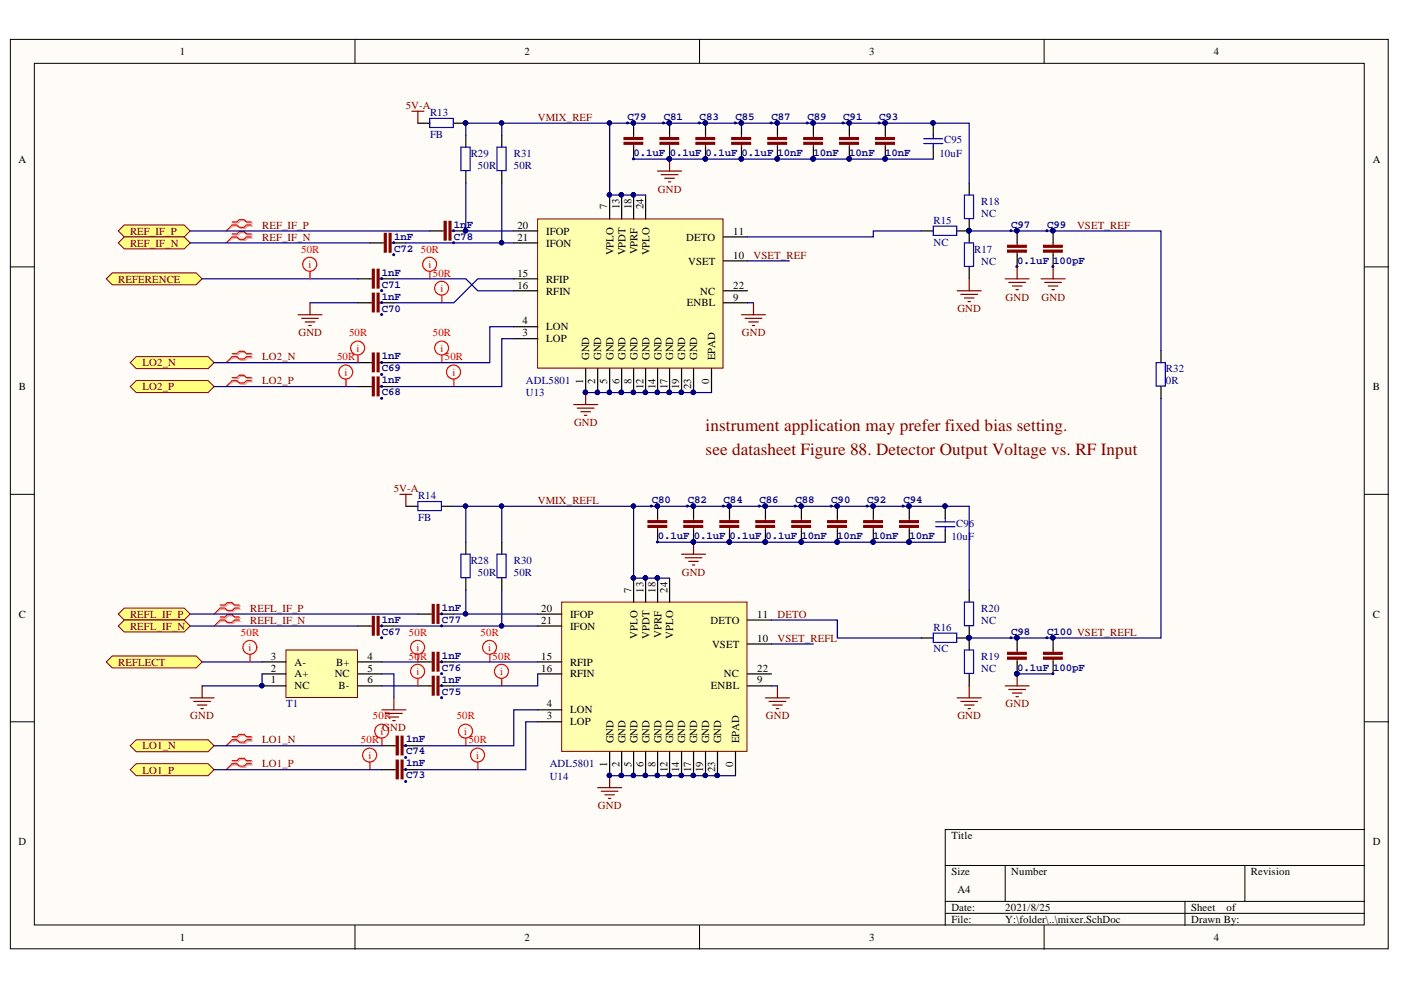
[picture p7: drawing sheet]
<svg xmlns="http://www.w3.org/2000/svg" width="297mm" height="210mm" viewBox="0 0 297 210" stroke-linecap="round" stroke-linejoin="round" font-family="sans-serif">
<defs><g id="words">
<g font-size="3.6" fill="#800000">
<text x="149.6" y="91.3">instrument application may prefer fixed bias setting.</text>
<text x="149.6" y="96.4">see datasheet Figure 88. Detector Output Voltage vs. RF Input</text>
</g>
<g font-size="2.3">
<text x="38.1" y="11.7">1</text>
<text x="111.2" y="11.7">2</text>
<text x="184.3" y="11.7">3</text>
<text x="257.4" y="11.7">4</text>
<text x="3.9" y="34.5">A</text>
<text x="291.1" y="34.5">A</text>
<text x="128.7" y="44.4" transform="rotate(-90 128.7 44.4)">7</text>
<text x="131.3" y="44.4" transform="rotate(-90 131.3 44.4)">13</text>
<text x="133.9" y="44.4" transform="rotate(-90 133.9 44.4)">18</text>
<text x="136.4" y="44.4" transform="rotate(-90 136.4 44.4)">24</text>
<text x="109.7" y="48.5">20</text>
<text x="109.7" y="51">21</text>
<text x="115.8" y="49.8">IFOP</text>
<text x="115.8" y="52.3">IFON</text>
<text x="135.1" y="53.9" transform="rotate(-90 135.1 53.9)">VPRF</text>
<text x="145.5" y="51">DETO</text>
<text x="155.4" y="49.8">11</text>
<text x="109.7" y="58.6">15</text>
<text x="115.8" y="59.9">RFIP</text>
<text x="130.1" y="54.2" transform="rotate(-90 130.1 54.2)">VPLO</text>
<text x="132.6" y="54.2" transform="rotate(-90 132.6 54.2)">VPDT</text>
<text x="137.7" y="54.2" transform="rotate(-90 137.7 54.2)">VPLO</text>
<text x="145.9" y="56.1">VSET</text>
<text x="155.4" y="54.8">10</text>
<text x="109.7" y="61.2">16</text>
<text x="115.8" y="62.4">RFIN</text>
<text x="145.6" y="65">ENBL</text>
<text x="148.4" y="62.4">NC</text>
<text x="155.4" y="63.7">9</text>
<text x="155.4" y="61.2">22</text>
<text x="110.8" y="71.3">3</text>
<text x="110.8" y="68.8">4</text>
<text x="115.8" y="70.1">LON</text>
<text x="115.8" y="72.6">LOP</text>
<text x="124.9" y="76.4" transform="rotate(-90 124.9 76.4)">GND</text>
<text x="127.5" y="76.4" transform="rotate(-90 127.5 76.4)">GND</text>
<text x="130.1" y="76.4" transform="rotate(-90 130.1 76.4)">GND</text>
<text x="132.6" y="76.4" transform="rotate(-90 132.6 76.4)">GND</text>
<text x="135.1" y="76.4" transform="rotate(-90 135.1 76.4)">GND</text>
<text x="137.7" y="76.4" transform="rotate(-90 137.7 76.4)">GND</text>
<text x="140.2" y="76.4" transform="rotate(-90 140.2 76.4)">GND</text>
<text x="142.8" y="76.4" transform="rotate(-90 142.8 76.4)">GND</text>
<text x="145.3" y="76.4" transform="rotate(-90 145.3 76.4)">GND</text>
<text x="147.8" y="76.4" transform="rotate(-90 147.8 76.4)">GND</text>
<text x="151.6" y="76.4" transform="rotate(-90 151.6 76.4)">EPAD</text>
<text x="4" y="82.7">B</text>
<text x="123.6" y="81.4" transform="rotate(-90 123.6 81.4)">1</text>
<text x="126.2" y="81.4" transform="rotate(-90 126.2 81.4)">2</text>
<text x="128.7" y="81.4" transform="rotate(-90 128.7 81.4)">5</text>
<text x="131.3" y="81.4" transform="rotate(-90 131.3 81.4)">6</text>
<text x="133.9" y="81.4" transform="rotate(-90 133.9 81.4)">8</text>
<text x="136.4" y="82.5" transform="rotate(-90 136.4 82.5)">12</text>
<text x="139" y="82.5" transform="rotate(-90 139 82.5)">14</text>
<text x="141.5" y="82.5" transform="rotate(-90 141.5 82.5)">17</text>
<text x="144" y="82.5" transform="rotate(-90 144 82.5)">19</text>
<text x="146.6" y="82.5" transform="rotate(-90 146.6 82.5)">23</text>
<text x="150.4" y="81.4" transform="rotate(-90 150.4 81.4)">0</text>
<text x="291.1" y="82.7">B</text>
<text x="133.9" y="125.6" transform="rotate(-90 133.9 125.6)">7</text>
<text x="136.4" y="125.6" transform="rotate(-90 136.4 125.6)">13</text>
<text x="139" y="125.6" transform="rotate(-90 139 125.6)">18</text>
<text x="141.5" y="125.6" transform="rotate(-90 141.5 125.6)">24</text>
<text x="4" y="131">C</text>
<text x="114.8" y="129.7">20</text>
<text x="120.9" y="131">IFOP</text>
<text x="160.5" y="131">11</text>
<text x="291.1" y="131">C</text>
<text x="114.8" y="132.2">21</text>
<text x="120.9" y="133.5">IFON</text>
<text x="135.1" y="135.4" transform="rotate(-90 135.1 135.4)">VPLO</text>
<text x="137.7" y="135.4" transform="rotate(-90 137.7 135.4)">VPDT</text>
<text x="140.2" y="135.2" transform="rotate(-90 140.2 135.2)">VPRF</text>
<text x="142.8" y="135.4" transform="rotate(-90 142.8 135.4)">VPLO</text>
<text x="150.6" y="132.2">DETO</text>
<text x="151" y="137.3">VSET</text>
<text x="160.5" y="136">10</text>
<text x="57.4" y="139.8">3</text>
<text x="57.4" y="142.4">2</text>
<text x="62.4" y="141.1">A-</text>
<text x="62.4" y="143.6">A+</text>
<text x="71" y="143.6">NC</text>
<text x="71.3" y="141.1">B+</text>
<text x="77.9" y="139.8">4</text>
<text x="77.9" y="142.4">5</text>
<text x="114.8" y="139.8">15</text>
<text x="114.8" y="142.4">16</text>
<text x="120.9" y="141.1">RFIP</text>
<text x="120.9" y="143.6">RFIN</text>
<text x="153.5" y="143.6">NC</text>
<text x="160.5" y="142.4">22</text>
<text x="57.4" y="144.9">1</text>
<text x="62.4" y="146.2">NC</text>
<text x="71.8" y="146.2">B-</text>
<text x="77.9" y="144.9">6</text>
<text x="115.9" y="150">4</text>
<text x="150.7" y="146.2">ENBL</text>
<text x="160.5" y="144.9">9</text>
<text x="115.9" y="152.5">3</text>
<text x="120.9" y="153.8">LOP</text>
<text x="120.9" y="151.2">LON</text>
<text x="130.1" y="157.6" transform="rotate(-90 130.1 157.6)">GND</text>
<text x="132.6" y="157.6" transform="rotate(-90 132.6 157.6)">GND</text>
<text x="135.1" y="157.6" transform="rotate(-90 135.1 157.6)">GND</text>
<text x="137.7" y="157.6" transform="rotate(-90 137.7 157.6)">GND</text>
<text x="140.2" y="157.6" transform="rotate(-90 140.2 157.6)">GND</text>
<text x="142.8" y="157.6" transform="rotate(-90 142.8 157.6)">GND</text>
<text x="145.3" y="157.6" transform="rotate(-90 145.3 157.6)">GND</text>
<text x="147.8" y="157.6" transform="rotate(-90 147.8 157.6)">GND</text>
<text x="150.4" y="157.6" transform="rotate(-90 150.4 157.6)">GND</text>
<text x="152.9" y="157.6" transform="rotate(-90 152.9 157.6)">GND</text>
<text x="156.7" y="157.6" transform="rotate(-90 156.7 157.6)">EPAD</text>
<text x="128.7" y="162.6" transform="rotate(-90 128.7 162.6)">1</text>
<text x="131.3" y="162.6" transform="rotate(-90 131.3 162.6)">2</text>
<text x="133.9" y="162.6" transform="rotate(-90 133.9 162.6)">5</text>
<text x="136.4" y="162.6" transform="rotate(-90 136.4 162.6)">6</text>
<text x="139" y="162.6" transform="rotate(-90 139 162.6)">8</text>
<text x="141.5" y="163.7" transform="rotate(-90 141.5 163.7)">12</text>
<text x="144" y="163.7" transform="rotate(-90 144 163.7)">14</text>
<text x="146.6" y="163.7" transform="rotate(-90 146.6 163.7)">17</text>
<text x="149.1" y="163.7" transform="rotate(-90 149.1 163.7)">19</text>
<text x="151.6" y="163.7" transform="rotate(-90 151.6 163.7)">23</text>
<text x="155.4" y="162.6" transform="rotate(-90 155.4 162.6)">0</text>
<text x="3.9" y="179.2">D</text>
<text x="201.7" y="177.9">Title</text>
<text x="291.1" y="179.2">D</text>
<text x="201.7" y="185.6">Size</text>
<text x="214.4" y="185.6">Number</text>
<text x="265.2" y="185.6">Revision</text>
<text x="203" y="189.4">A4</text>
<text x="201.7" y="193.2">Date:</text>
<text x="201.7" y="195.7">File:</text>
<text x="213.1" y="193.2">2021/8/25</text>
<text x="213.1" y="195.7">Y:\folder\..\mixer.SchDoc</text>
<text x="252.5" y="193.2">Sheet</text>
<text x="252.5" y="195.7">Drawn By:</text>
<text x="260.1" y="193.2">of</text>
<text x="38.1" y="199.5">1</text>
<text x="111.2" y="199.5">2</text>
<text x="184.3" y="199.5">3</text>
<text x="257.4" y="199.5">4</text>
</g>
<g font-size="2.3" fill="#800000">
<text x="86" y="23.1">5V-A</text>
<text x="114" y="25.6">VMIX_REF</text>
<text x="139.5" y="40.8">GND</text>
<text x="27.6" y="49.8">REF_IF_P</text>
<text x="27.6" y="52.3">REF_IF_N</text>
<text x="55.6" y="48.5">REF_IF_P</text>
<text x="55.6" y="51">REF_IF_N</text>
<text x="228.3" y="48.5">VSET_REF</text>
<text x="25" y="59.9">REFERENCE</text>
<text x="159.8" y="54.8">VSET_REF</text>
<text x="213.2" y="63.7">GND</text>
<text x="220.8" y="63.7">GND</text>
<text x="63.3" y="71.3">GND</text>
<text x="157.3" y="71.3">GND</text>
<text x="203" y="66.2">GND</text>
<text x="30.2" y="77.7">LO2_N</text>
<text x="55.6" y="76.4">LO2_N</text>
<text x="30.2" y="82.7">LO2_P</text>
<text x="55.6" y="81.5">LO2_P</text>
<text x="121.7" y="90.3">GND</text>
<text x="83.5" y="104.4">5V-A</text>
<text x="114" y="106.9">VMIX_REFL</text>
<text x="144.5" y="122.1">GND</text>
<text x="27.6" y="131">REFL_IF_P</text>
<text x="53" y="129.7">REFL_IF_P</text>
<text x="164.8" y="131">DETO</text>
<text x="27.6" y="133.5">REFL_IF_N</text>
<text x="53" y="132.2">REFL_IF_N</text>
<text x="164.8" y="136">VSET_REFL</text>
<text x="25" y="141.1">REFLECT</text>
<text x="213.2" y="150">GND</text>
<text x="40.3" y="152.5">GND</text>
<text x="81" y="155.1">GND</text>
<text x="162.4" y="152.5">GND</text>
<text x="203" y="152.5">GND</text>
<text x="30.2" y="158.9">LO1_N</text>
<text x="55.6" y="157.6">LO1_N</text>
<text x="30.2" y="164">LO1_P</text>
<text x="55.6" y="162.7">LO1_P</text>
<text x="126.8" y="171.6">GND</text>
</g>
<g font-size="2.3" fill="#000080">
<text x="91.2" y="24.6">R13</text>
<text x="91.2" y="29.2">FB</text>
<text x="133" y="25.4">C79</text>
<text x="140.7" y="25.4">C81</text>
<text x="148.3" y="25.4">C83</text>
<text x="156" y="25.4">C85</text>
<text x="163.6" y="25.4">C87</text>
<text x="171.2" y="25.4">C89</text>
<text x="178.8" y="25.4">C91</text>
<text x="186.4" y="25.4">C93</text>
<text x="99.8" y="33.2">R29</text>
<text x="101.3" y="35.7">50R</text>
<text x="108.9" y="33.2">R31</text>
<text x="108.9" y="35.7">50R</text>
<text x="134.3" y="33">0.1uF</text>
<text x="142" y="33">0.1uF</text>
<text x="149.6" y="33">0.1uF</text>
<text x="157.2" y="33">0.1uF 10nF</text>
<text x="172.4" y="33">10nF</text>
<text x="180.1" y="33">10nF</text>
<text x="187.7" y="33">10nF</text>
<text x="199.2" y="33.2">10uF</text>
<text x="200.2" y="30.4">C95</text>
<text x="197.9" y="47.5">R15</text>
<text x="208" y="43.4">R18</text>
<text x="208" y="46">NC</text>
<text x="83.6" y="53.4">C72</text>
<text x="83.6" y="50.9">1nF</text>
<text x="96.2" y="50.9">C78</text>
<text x="96.2" y="48.3">1nF</text>
<text x="197.9" y="52.1">NC</text>
<text x="206.5" y="53.6">R17</text>
<text x="214.4" y="48.3">C97</text>
<text x="222" y="48.3">C99</text>
<text x="80.9" y="58.5">1nF</text>
<text x="208" y="56.1">NC</text>
<text x="215.7" y="55.9">0.1uF 100pF</text>
<text x="80.9" y="61">C71</text>
<text x="80.9" y="63.5">1nF</text>
<text x="80.9" y="66.1">C70</text>
<text x="80.9" y="76.2">1nF</text>
<text x="80.9" y="78.8">C69</text>
<text x="80.9" y="83.8">C68</text>
<text x="80.9" y="81.3">1nF</text>
<text x="111.5" y="84">U13</text>
<text x="111.5" y="81.5">ADL5801</text>
<text x="247.2" y="78.9">R32</text>
<text x="247.2" y="81.5">0R</text>
<text x="88.6" y="105.9">R14</text>
<text x="138.2" y="106.6">C80</text>
<text x="145.8" y="106.6">C82</text>
<text x="153.4" y="106.6">C84</text>
<text x="161" y="106.6">C86</text>
<text x="168.6" y="106.6">C88</text>
<text x="176.2" y="106.6">C90</text>
<text x="183.9" y="106.6">C92</text>
<text x="191.6" y="106.6">C94</text>
<text x="88.6" y="110.4">FB</text>
<text x="202.7" y="111.7">C96</text>
<text x="99.8" y="119.6">R28</text>
<text x="108.9" y="119.6">R30</text>
<text x="139.5" y="114.3">0.1uF</text>
<text x="147.1" y="114.3">0.1uF</text>
<text x="154.7" y="114.3">0.1uF</text>
<text x="162.3" y="114.3">0.1uF 10nF</text>
<text x="177.5" y="114.3">10nF</text>
<text x="185.1" y="114.3">10nF</text>
<text x="192.8" y="114.3">10nF</text>
<text x="201.7" y="114.5">10uF</text>
<text x="101.3" y="122.1">50R</text>
<text x="108.9" y="122.1">50R</text>
<text x="93.7" y="129.5">1nF</text>
<text x="208" y="129.7">R20</text>
<text x="80.9" y="134.6">C67</text>
<text x="80.9" y="132.1">1nF</text>
<text x="93.7" y="132.1">C77</text>
<text x="197.9" y="133.8">R16</text>
<text x="208" y="132.2">NC</text>
<text x="214.4" y="134.6">C98</text>
<text x="222" y="134.6">C100 VSET_REFL</text>
<text x="93.7" y="142.2">C76</text>
<text x="93.7" y="139.7">1nF</text>
<text x="197.9" y="138.3">NC</text>
<text x="208" y="139.8">R19</text>
<text x="208" y="142.4">NC</text>
<text x="215.7" y="142.2">0.1uF 100pF</text>
<text x="60.6" y="150">T1</text>
<text x="93.7" y="147.3">C75</text>
<text x="93.7" y="144.7">1nF</text>
<text x="86.1" y="160">C74</text>
<text x="86.1" y="157.4">1nF</text>
<text x="86.1" y="165">C73</text>
<text x="86.1" y="162.5">1nF</text>
<text x="116.5" y="165.3">U14</text>
<text x="116.5" y="162.7">ADL5801</text>
</g>
<g font-size="2.3" fill="#f00">
<text x="63.9" y="53.6">50R</text>
<text x="89.2" y="53.6">50R</text>
<text x="65.4" y="56.9">i</text>
<text x="90.8" y="56.9">i</text>
<text x="91.8" y="58.6">50R</text>
<text x="93.4" y="61.9">i</text>
<text x="74" y="71.3">50R</text>
<text x="91.8" y="71.3">50R</text>
<text x="71.5" y="76.4">50R</text>
<text x="75.6" y="74.6">i</text>
<text x="93.4" y="74.6">i</text>
<text x="94.3" y="76.4">50R</text>
<text x="73.1" y="79.7">i</text>
<text x="95.9" y="79.7">i</text>
<text x="51.1" y="134.8">50R</text>
<text x="86.7" y="134.8">50R</text>
<text x="101.9" y="134.8">50R</text>
<text x="52.7" y="138.1">i</text>
<text x="86.7" y="139.8">50R</text>
<text x="88.3" y="138.1">i</text>
<text x="88.3" y="143.1">i</text>
<text x="103.5" y="138.1">i</text>
<text x="104.4" y="139.8">50R</text>
<text x="106.1" y="143.1">i</text>
<text x="79.1" y="152.5">50R</text>
<text x="80.7" y="155.8">i</text>
<text x="96.8" y="152.5">50R</text>
<text x="98.4" y="155.8">i</text>
<text x="76.5" y="157.6">50R</text>
<text x="78.1" y="160.9">i</text>
<text x="99.4" y="157.6">50R</text>
<text x="101" y="160.9">i</text>
</g>
</g></defs>
<g fill="#fffcf8" stroke="#000" stroke-width=".21">
<path d="M2.2 8.4h292.1v192.8h-292.1z"/>
<path d="M7.3 13.4h281.9v182.7h-281.9z"/>
</g>
<g fill="none" stroke="#000" stroke-width=".21">
<path d="M75.3 8.4v5M148.3 8.4v5M221.4 8.4v5M2.2 56.6h5.1M289.3 56.6h5.1M2.2 104.8h5.1M289.3 104.8h5.1M2.2 153h5.1M289.3 153h5.1M289.3 175.9h-88.9v20.3M75.3 196.2v5.1M148.3 196.2v5.1"/>
<path d="M200.4 183.5h88.9M200.4 191.1h88.9M200.4 193.7h88.9M213.1 183.5v7.6M221.4 196.2v5.1M251.2 191.1v5.1M263.9 183.5v7.6"/>
</g>
<path d="M119.1 127.7h39.3v31.6h-39.3z" fill="#ffffb0" stroke="#800000" stroke-width=".21"/>
<g fill="none" stroke="#000" stroke-width=".25">
<path d="M86.1 107.3h2.5M93.7 107.3h2.5M139.4 107.3v2.6M139.4 112.4v2.6M147 107.3v2.6M147 112.4v2.6M154.7 107.3v2.6M154.7 112.4v2.6M162.3 107.3v2.6M162.3 112.4v2.6M169.9 107.3v2.6M169.9 112.4v2.6"/>
<path d="M177.5 107.3v2.6M177.5 112.4v2.6M185.2 107.3v2.6M185.2 112.4v2.6M192.8 107.3v2.6M192.8 112.4v2.6M200.4 107.3v2.6M200.4 112.4v2.6M114 130.2h5.1M114 132.7h5.1M134.3 122.6v5.1M136.9 122.6v5.1"/>
<path d="M139.4 122.6v5.1M142 122.6v5.1M158.5 136.5h5.1M158.5 131.5h5.1M205.5 125.1v2.6M205.5 132.7v5.1M215.7 135.3v2.5M223.3 135.3v2.5M81 158.1h2.5M86.1 158.1h2.5M88.6 145.4h2.5M88.6 140.3h2.5"/>
<path d="M93.7 145.4h2.5M93.7 140.3h2.5M114 153h5.1M114 150.5h5.1M114 140.3h5.1M114 142.9h5.1M129.3 159.4v5.1M131.8 159.4v5.1M134.3 159.4v5.1M136.9 159.4v5.1M139.4 159.4v5.1M142 159.4v5.1"/>
<path d="M144.5 159.4v5.1M147 159.4v5.1M149.6 159.4v5.1M152.1 159.4v5.1M155.9 159.4v5.1M158.5 145.4h5.1M158.5 142.9h5.1M205.5 142.9v2.5M215.7 140.3v2.6M223.3 140.3v2.6M81 163.2h2.5M86.1 163.2h2.5"/>
</g>
<g fill="#000080" stroke="#000080" stroke-width=".21">
<circle cx="129.2" cy="164.4" r=".46"/>
<circle cx="131.7" cy="164.4" r=".46"/>
<circle cx="134.3" cy="164.4" r=".46"/>
<circle cx="136.8" cy="164.4" r=".46"/>
<circle cx="134.3" cy="122.5" r=".46"/>
<circle cx="139.4" cy="164.4" r=".46"/>
<circle cx="141.9" cy="164.4" r=".46"/>
<circle cx="136.8" cy="122.5" r=".46"/>
<circle cx="144.5" cy="164.4" r=".46"/>
<circle cx="147" cy="164.4" r=".46"/>
<circle cx="139.4" cy="122.5" r=".46"/>
<circle cx="149.5" cy="164.4" r=".46"/>
<circle cx="152.1" cy="164.4" r=".46"/>
<circle cx="139.4" cy="107.3" r=".46"/>
<circle cx="138.1" cy="107.3" r=".21"/>
<circle cx="139.4" cy="114.9" r=".2"/>
<circle cx="147" cy="114.9" r=".46"/>
<circle cx="147" cy="107.3" r=".46"/>
<circle cx="145.7" cy="107.3" r=".2"/>
<circle cx="147" cy="114.9" r=".2"/>
<circle cx="154.6" cy="114.9" r=".46"/>
<circle cx="154.6" cy="107.3" r=".46"/>
<circle cx="153.3" cy="107.3" r=".2"/>
<circle cx="154.6" cy="114.9" r=".21"/>
<circle cx="162.2" cy="114.9" r=".46"/>
<circle cx="162.2" cy="107.3" r=".46"/>
<circle cx="161" cy="107.3" r=".2"/>
<circle cx="162.2" cy="114.9" r=".21"/>
<circle cx="169.9" cy="114.9" r=".46"/>
<circle cx="169.9" cy="107.3" r=".46"/>
<circle cx="168.6" cy="107.3" r=".21"/>
<circle cx="169.9" cy="114.9" r=".2"/>
<circle cx="177.5" cy="114.9" r=".46"/>
<circle cx="177.5" cy="107.3" r=".46"/>
<circle cx="176.2" cy="107.3" r=".2"/>
<circle cx="177.5" cy="114.9" r=".2"/>
<circle cx="185.1" cy="114.9" r=".46"/>
<circle cx="185.1" cy="107.3" r=".46"/>
<circle cx="183.8" cy="107.3" r=".2"/>
<circle cx="185.1" cy="114.9" r=".21"/>
<circle cx="192.7" cy="114.9" r=".46"/>
<circle cx="192.7" cy="107.3" r=".46"/>
<circle cx="191.5" cy="107.3" r=".2"/>
<circle cx="192.7" cy="114.9" r=".21"/>
<circle cx="86" cy="160.6" r=".2"/>
<circle cx="86" cy="158.1" r=".21"/>
<circle cx="86" cy="165.7" r=".21"/>
<circle cx="86" cy="163.1" r=".2"/>
<circle cx="93.6" cy="142.8" r=".2"/>
<circle cx="93.6" cy="140.3" r=".21"/>
<circle cx="93.6" cy="147.9" r=".21"/>
<circle cx="93.6" cy="145.4" r=".2"/>
<circle cx="205.4" cy="135.2" r=".46"/>
<circle cx="200.4" cy="107.3" r=".46"/>
<circle cx="215.6" cy="142.8" r=".47"/>
<circle cx="215.6" cy="135.2" r=".46"/>
<circle cx="214.3" cy="135.2" r=".2"/>
<circle cx="215.6" cy="142.8" r=".21"/>
<circle cx="223.2" cy="135.2" r=".46"/>
<circle cx="222" cy="135.2" r=".2"/>
<circle cx="223.2" cy="142.8" r=".2"/>
</g>
<g fill="none" stroke="#800000" stroke-width=".25">
<path d="M84.8 104.8h2.5M86.1 104.8v2.5M139.4 109.9v.5M139.4 111.9v.5M144.5 117.5h5.1M145.3 118.3h3.5M146 119h2.1M146.8 119.8h.5M147 109.9v.5M147 111.9v.5M147 115v2.5M154.7 109.9v.5"/>
<path d="M154.7 111.9v.5M162.3 109.9v.5M162.3 111.9v.5M169.9 109.9v.5M169.9 111.9v.5M177.5 109.9v.5M177.5 111.9v.5M185.2 109.9v.5M185.2 111.9v.5M192.8 109.9v.5M192.8 111.9v.5M215.7 137.8v.5"/>
<path d="M215.7 139.8v.5M223.3 137.8v.5M223.3 139.8v.5M83.5 158.1h.5M85.5 158.1h.6M91.1 140.3h.5M91.1 145.4h.5M93.2 140.3h.5M93.2 145.4h.5M162.3 148h5.1M163.1 148.7h3.5M163.8 149.5h2"/>
<path d="M164.6 150.2h.5M164.8 145.4v2.6M213.1 145.4h5.1M213.9 146.2h3.5M214.6 146.9h2.1M215.4 147.7h.5M215.7 142.9v2.5M83.5 163.2h.5M85.5 163.2h.6M126.7 167h5.1M127.5 167.8h3.5M128.2 168.5h2.1"/>
<path d="M129 169.3h.5M129.3 164.5v2.5"/>
</g>
<g fill="#800000" stroke="#800000" stroke-width=".25">
<path d="M137.4 110.4h4v.4h-4z"/>
<path d="M137.4 111.4h4v.4h-4z"/>
<path d="M145 110.4h4v.4h-4z"/>
<path d="M145 111.4h4v.4h-4z"/>
<path d="M152.6 110.4h4v.4h-4z"/>
<path d="M152.6 111.4h4v.4h-4z"/>
<path d="M160.3 110.4h3.9v.4h-3.9z"/>
<path d="M160.3 111.4h3.9v.4h-3.9z"/>
<path d="M167.9 110.4h3.9v.4h-3.9z"/>
<path d="M167.9 111.4h3.9v.4h-3.9z"/>
<path d="M175.5 110.4h4v.4h-4z"/>
<path d="M175.5 111.4h4v.4h-4z"/>
<path d="M183.1 110.4h4v.4h-4z"/>
<path d="M183.1 111.4h4v.4h-4z"/>
<path d="M190.8 110.4h3.9v.4h-3.9z"/>
<path d="M190.8 111.4h3.9v.4h-3.9z"/>
<path d="M85 156.1h.4v3.9h-.4z"/>
<path d="M84 156.1h.4v3.9h-.4z"/>
<path d="M85 161.2h.4v3.9h-.4z"/>
<path d="M84 161.2h.4v3.9h-.4z"/>
<path d="M92.7 138.3h.4v4h-.4z"/>
<path d="M91.6 138.3h.5v4h-.5z"/>
<path d="M92.7 143.4h.4v4h-.4z"/>
<path d="M91.6 143.4h.5v4h-.5z"/>
<path d="M213.6 138.3h4v.4h-4z"/>
<path d="M213.6 139.3h4v.5h-4z"/>
<path d="M221.2 138.3h4v.4h-4z"/>
<path d="M221.2 139.3h4v.5h-4z"/>
</g>
<path d="M88.6 106.3h5v2h-5zM198.4 110.6h4M198.4 111.7h4M200.4 109.9v.7M200.4 111.7v.7M204.5 137.8h1.9v5h-1.9zM204.5 127.7h1.9v5h-1.9z" fill="none" stroke="#00f" stroke-width=".25"/>
<path d="M49.5 156.5h1l.5-.5h1l.5 .5h1M49.5 157.1h1l.5 .5h1l.5-.5h1M49.5 161.5h1l.5-.5h1l.5 .5h1M49.5 162.2h1l.5 .5h1l.5-.5h1" fill="none" stroke="#d0a19e" stroke-width=".25"/>
<path d="M49.5 157.1l-1.6 1M49.5 162.2l-1.6 1" fill="none" stroke="#d0a19e" stroke-width=".21"/>
<g fill="none" stroke="#f00" stroke-width=".25">
<path d="M103.8 138.8v1.5M49.2 156.2h1l.5-.5h1.1l.5 .5h1M49.2 156.8h1l.5 .6h1.1l.5-.6h1M81 156.6v1.5M98.8 156.6v1.5M106.4 143.9v1.5M49.2 161.3h1l.5-.5h1.1l.5 .5h1M49.2 161.9h1l.5 .5h1.1l.5-.5h1M78.4 161.7v1.5M101.3 161.7v1.5"/>
<circle cx="103.8" cy="137.3" r="1.47"/>
<circle cx="80.9" cy="155" r="1.47"/>
<circle cx="98.7" cy="155" r="1.48"/>
<circle cx="106.3" cy="142.3" r="1.49"/>
<circle cx="78.4" cy="160.1" r="1.48"/>
<circle cx="101.3" cy="160.1" r="1.47"/>
</g>
<path d="M49.2 156.8l-1.3 1.3M49.2 161.9l-1.3 1.3" fill="none" stroke="#f00" stroke-width=".21"/>
<g fill="#ffff80" stroke="#800000" stroke-width=".21">
<path d="M27.6 163.2l1.3-1.3h15.2l1.3 1.3-1.3 1.3h-15.2z" fill-rule="evenodd"/>
<path d="M27.6 158.1l1.3-1.3h15.2l1.3 1.3-1.3 1.3h-15.2z" fill-rule="evenodd"/>
</g>
<path d="M114 46.4h39.3v31.7h-39.3z" fill="#ffffb0" stroke="#800000" stroke-width=".21"/>
<g fill="none" stroke="#000" stroke-width=".25">
<path d="M88.6 26.1h2.5M96.2 26.1h2.6M134.3 26.1v2.6M134.3 31.2v2.5M142 26.1v2.6M142 31.2v2.5M149.6 26.1v2.6M149.6 31.2v2.5M157.2 26.1v2.6M157.2 31.2v2.5M164.8 26.1v2.6M164.8 31.2v2.5"/>
<path d="M172.5 26.1v2.6M172.5 31.2v2.5M180.1 26.1v2.6M180.1 31.2v2.5M187.7 26.1v2.6M187.7 31.2v2.5M197.9 26.1v2.6M197.9 31.2v2.5M205.5 38.8v2.6M75.9 59.1h2.5M81 59.1h2.5M108.9 59.1h5.1"/>
<path d="M108.9 49h5.1M108.9 51.5h5.1M129.3 41.4v5M131.8 41.4v5M134.3 41.4v5M136.9 41.4v5M153.4 55.3h5.1M153.4 50.2h5.1M205.5 46.4v5.1M205.5 56.6v2.5M215.7 49v2.5M215.7 54v2.6"/>
<path d="M223.3 49v2.5M223.3 54v2.6M75.9 64.2h2.5M75.9 76.9h2.5M81 64.2h2.5M81 76.9h2.5M108.9 71.8h5.1M108.9 69.3h5.1M108.9 61.7h5.1M124.2 78.2v5M126.7 78.2v5M129.3 78.2v5"/>
<path d="M131.8 78.2v5M134.3 78.2v5M136.9 78.2v5M139.4 78.2v5M142 78.2v5M144.5 78.2v5M147 78.2v5M150.9 78.2v5M153.4 64.2h5.1M153.4 61.7h5.1M75.9 82h2.5M81 82h2.5"/>
</g>
<g fill="#000080" stroke="#000080" stroke-width=".21">
<circle cx="124.1" cy="83.2" r=".46"/>
<circle cx="126.7" cy="83.2" r=".46"/>
<circle cx="129.2" cy="83.2" r=".46"/>
<circle cx="131.7" cy="83.2" r=".47"/>
<circle cx="129.2" cy="41.3" r=".46"/>
<circle cx="134.3" cy="83.2" r=".46"/>
<circle cx="136.8" cy="83.2" r=".46"/>
<circle cx="131.7" cy="41.3" r=".46"/>
<circle cx="139.4" cy="83.2" r=".46"/>
<circle cx="141.9" cy="83.2" r=".47"/>
<circle cx="134.3" cy="41.3" r=".46"/>
<circle cx="144.4" cy="83.2" r=".46"/>
<circle cx="147" cy="83.2" r=".46"/>
<circle cx="134.3" cy="26.1" r=".46"/>
<circle cx="133" cy="26.1" r=".2"/>
<circle cx="134.3" cy="33.7" r=".2"/>
<circle cx="141.9" cy="33.7" r=".46"/>
<circle cx="141.9" cy="26.1" r=".46"/>
<circle cx="140.6" cy="26.1" r=".2"/>
<circle cx="141.9" cy="33.7" r=".21"/>
<circle cx="149.5" cy="33.7" r=".46"/>
<circle cx="149.5" cy="26.1" r=".46"/>
<circle cx="148.3" cy="26.1" r=".21"/>
<circle cx="149.5" cy="33.7" r=".2"/>
<circle cx="157.2" cy="33.7" r=".46"/>
<circle cx="157.2" cy="26.1" r=".46"/>
<circle cx="155.9" cy="26.1" r=".2"/>
<circle cx="157.2" cy="33.7" r=".2"/>
<circle cx="164.8" cy="33.7" r=".46"/>
<circle cx="164.8" cy="26.1" r=".46"/>
<circle cx="163.5" cy="26.1" r=".2"/>
<circle cx="164.8" cy="33.7" r=".21"/>
<circle cx="172.4" cy="33.7" r=".46"/>
<circle cx="172.4" cy="26.1" r=".46"/>
<circle cx="171.1" cy="26.1" r=".2"/>
<circle cx="172.4" cy="33.7" r=".21"/>
<circle cx="180" cy="33.7" r=".46"/>
<circle cx="180" cy="26.1" r=".46"/>
<circle cx="178.8" cy="26.1" r=".21"/>
<circle cx="180" cy="33.7" r=".2"/>
<circle cx="187.7" cy="33.7" r=".46"/>
<circle cx="187.7" cy="26.1" r=".46"/>
<circle cx="186.4" cy="26.1" r=".2"/>
<circle cx="187.7" cy="33.7" r=".2"/>
<circle cx="80.9" cy="79.4" r=".22"/>
<circle cx="80.9" cy="76.8" r=".22"/>
<circle cx="80.9" cy="84.4" r=".21"/>
<circle cx="80.9" cy="81.9" r=".21"/>
<circle cx="80.9" cy="61.6" r=".22"/>
<circle cx="80.9" cy="59.1" r=".21"/>
<circle cx="80.9" cy="66.7" r=".21"/>
<circle cx="80.9" cy="64.1" r=".21"/>
<circle cx="205.4" cy="48.9" r=".46"/>
<circle cx="98.7" cy="26.1" r=".46"/>
<circle cx="197.8" cy="26.1" r=".46"/>
<circle cx="215.6" cy="48.9" r=".46"/>
<circle cx="214.3" cy="48.9" r=".2"/>
<circle cx="215.6" cy="56.5" r=".21"/>
<circle cx="223.2" cy="48.9" r=".46"/>
<circle cx="222" cy="48.9" r=".2"/>
<circle cx="223.2" cy="56.5" r=".2"/>
</g>
<g fill="none" stroke="#800000" stroke-width=".25">
<path d="M87.3 23.6h2.6M88.6 23.6v2.5M134.3 28.7v.5M134.3 30.7v.5M139.4 36.3h5.1M140.2 37h3.5M140.9 37.8h2.1M141.7 38.6h.5M142 28.7v.5M142 30.7v.5M142 33.7v2.6M149.6 28.7v.5"/>
<path d="M149.6 30.7v.5M157.2 28.7v.5M157.2 30.7v.5M164.8 28.7v.5M164.8 30.7v.5M172.5 28.7v.5M172.5 30.7v.5M180.1 28.7v.5M180.1 30.7v.5M187.7 28.7v.5M187.7 30.7v.5M78.4 59.1h.5"/>
<path d="M80.5 59.1h.5M215.7 51.5v.5M215.7 53.5v.5M223.3 51.5v.5M223.3 53.5v.5M78.4 76.9h.5M78.4 64.2h.5M80.5 76.9h.5M80.5 64.2h.5M78.4 82h.5M80.5 82h.5M121.6 85.8h5.1"/>
<path d="M122.4 86.5h3.6M123.2 87.3h2M123.9 88.1h.5M124.2 83.2v2.6"/>
</g>
<g fill="#800000" stroke="#800000" stroke-width=".25">
<path d="M132.3 29.2h4v.4h-4z"/>
<path d="M132.3 30.2h4v.4h-4z"/>
<path d="M139.9 29.2h4v.4h-4z"/>
<path d="M139.9 30.2h4v.4h-4z"/>
<path d="M147.6 29.2h3.9v.4h-3.9z"/>
<path d="M147.6 30.2h3.9v.4h-3.9z"/>
<path d="M155.2 29.2h3.9v.4h-3.9z"/>
<path d="M155.2 30.2h3.9v.4h-3.9z"/>
<path d="M162.8 29.2h4v.4h-4z"/>
<path d="M162.8 30.2h4v.4h-4z"/>
<path d="M170.4 29.2h4v.4h-4z"/>
<path d="M170.4 30.2h4v.4h-4z"/>
<path d="M178 29.2h4v.4h-4z"/>
<path d="M178 30.2h4v.4h-4z"/>
<path d="M185.6 29.2h4v.4h-4z"/>
<path d="M185.6 30.2h4v.4h-4z"/>
<path d="M80 74.9h.4v3.9h-.4z"/>
<path d="M78.9 74.9h.4v3.9h-.4z"/>
<path d="M80 79.9h.4v4h-.4z"/>
<path d="M78.9 79.9h.4v4h-.4z"/>
<path d="M80 57.1h.4v4h-.4z"/>
<path d="M78.9 57.1h.4v4h-.4z"/>
<path d="M80 62.2h.4v3.9h-.4z"/>
<path d="M78.9 62.2h.4v3.9h-.4z"/>
<path d="M213.6 52h4v.4h-4z"/>
<path d="M213.6 53h4v.5h-4z"/>
<path d="M221.2 52h4v.4h-4z"/>
<path d="M221.2 53h4v.5h-4z"/>
</g>
<path d="M91.1 25.1h5v1.9h-5zM195.8 29.4h4.1M195.8 30.4h4.1M197.9 28.7v.7M197.9 30.4v.8M204.5 51.5h1.9v5h-1.9zM204.5 41.4h1.9v5h-1.9z" fill="none" stroke="#00f" stroke-width=".25"/>
<path d="M49.5 75.2h1l.5-.5h1l.5 .5h1M49.5 75.9h1l.5 .5h1l.5-.5h1M49.5 80.3h1l.5-.5h1l.5 .5h1M49.5 80.9h1l.5 .6h1l.5-.6h1" fill="none" stroke="#d0a19e" stroke-width=".25"/>
<path d="M49.5 75.9l-1.6 1M49.5 80.9l-1.6 1.1" fill="none" stroke="#d0a19e" stroke-width=".21"/>
<g fill="none" stroke="#f00" stroke-width=".25">
<path d="M91.1 57.6v1.5M49.2 75h1l.5-.5h1.1l.5 .5h1M49.2 75.6h1l.5 .5h1.1l.5-.5h1M75.9 75.4v1.5M93.7 62.7v1.5M93.7 75.4v1.5M49.2 80.1h1l.5-.5h1.1l.5 .5h1M49.2 80.7h1l.5 .5h1.1l.5-.5h1M73.4 80.4v1.6M96.2 80.4v1.6"/>
<circle cx="91.1" cy="56" r="1.48"/>
<circle cx="73.3" cy="78.9" r="1.48"/>
<circle cx="75.8" cy="73.8" r="1.48"/>
<circle cx="93.6" cy="73.8" r="1.47"/>
<circle cx="93.6" cy="61.1" r="1.47"/>
<circle cx="96.2" cy="78.9" r="1.49"/>
</g>
<path d="M49.2 75.6l-1.3 1.3M49.2 80.7l-1.3 1.3" fill="none" stroke="#f00" stroke-width=".21"/>
<g fill="#ffff80" stroke="#800000" stroke-width=".21">
<path d="M27.6 82l1.3-1.3h15.2l1.3 1.3-1.3 1.2h-15.2z" fill-rule="evenodd"/>
<path d="M27.6 76.9l1.3-1.3h15.2l1.3 1.3-1.3 1.3h-15.2z" fill-rule="evenodd"/>
</g>
<g fill="none" stroke="#800000" stroke-width=".25">
<path d="M205.5 59.1v2.6M213.1 59.1h5.1M213.9 59.9h3.5M215.7 56.6v2.5M220.7 59.1h5.1M221.5 59.9h3.6M223.3 56.6v2.5M157.2 66.7h5.1M158 67.5h3.5M158.7 68.3h2.1M159.5 69h.5M159.8 64.2v2.5"/>
<path d="M202.9 61.7h5.1M203.7 62.4h3.6M204.5 63.2h2M205.2 63.9h.5M214.6 60.6h2.1M215.4 61.4h.5M222.3 60.6h2M223 61.4h.5M202.9 148h5.1M203.7 148.7h3.6M204.5 149.5h2M205.2 150.2h.5"/>
<path d="M205.5 145.4v2.6"/>
</g>
<path d="M195.3 49h2.6M202.9 49h2.6M195.3 135.3h2.6M202.9 135.3h2.6" fill="none" stroke="#000" stroke-width=".25"/>
<g fill="#000080" stroke="#000080" stroke-width=".21">
<circle cx="205.4" cy="48.9" r=".46"/>
<circle cx="205.4" cy="135.2" r=".46"/>
</g>
<path d="M197.9 48h4.9v1.9h-4.9zM197.9 134.3h4.9v1.9h-4.9z" fill="none" stroke="#00f" stroke-width=".25"/>
<g fill="#ffff80" stroke="#800000" stroke-width=".21">
<path d="M25.1 49l1.2-1.3h12.7l1.3 1.3-1.3 1.2h-12.7z" fill-rule="evenodd"/>
<path d="M25.1 51.5l1.2-1.3h12.7l1.3 1.3-1.3 1.3h-12.7z" fill-rule="evenodd"/>
<path d="M25.1 130.2l1.2-1.3h12.7l1.3 1.3-1.3 1.3h-12.7z" fill-rule="evenodd"/>
<path d="M25.1 132.7l1.2-1.2h12.7l1.3 1.2-1.3 1.3h-12.7z" fill-rule="evenodd"/>
</g>
<path d="M63.2 66.7h5.1M63.9 67.5h3.6M64.7 68.3h2M65.5 69h.5M65.7 64.2v2.5M40.3 148h5.1M41.1 148.7h3.5M41.8 149.5h2.1M42.6 150.2h.5M42.9 145.4v2.6" fill="none" stroke="#800000" stroke-width=".25"/>
<g fill="#ffff80" stroke="#800000" stroke-width=".21">
<path d="M22.5 140.3l1.3-1.2h17.8l1.3 1.2-1.3 1.3h-17.8z" fill-rule="evenodd"/>
<path d="M22.5 59.1l1.3-1.3h17.8l1.3 1.3-1.3 1.3h-17.8z" fill-rule="evenodd"/>
</g>
<path d="M49.5 47.3h1l.5-.5h1l.5 .5h1M49.5 48h1l.5 .5h1l.5-.5h1M49.5 49.9h1l.5-.6h1l.5 .6h1M49.5 50.5h1l.5 .5h1l.5-.5h1M46.9 128.5h1l.5-.5h1.1l.5 .5h1M46.9 129.2h1l.5 .5h1.1l.5-.5h1M46.9 131.1h1l.5-.5h1.1l.5 .5h1M46.9 131.7h1l.5 .5h1.1l.5-.5h1" fill="none" stroke="#d0a19e" stroke-width=".25"/>
<path d="M49.5 48l-1.6 1M49.5 50.5l-1.6 1M46.9 129.2l-1.5 1M46.9 131.7l-1.5 1" fill="none" stroke="#d0a19e" stroke-width=".21"/>
<path d="M49.2 47.1h1l.5-.5h1.1l.5 .5h1M49.2 47.7h1l.5 .5h1.1l.5-.5h1M49.2 49.6h1l.5-.5h1.1l.5 .5h1M49.2 50.2h1l.5 .5h1.1l.5-.5h1M46.7 128.3h1l.5-.5h1l.5 .5h1M46.7 128.9h1l.5 .5h1l.5-.5h1M46.7 130.8h1l.5-.5h1l.5 .5h1M46.7 131.5h1l.5 .5h1l.5-.5h1" fill="none" stroke="#f00" stroke-width=".25"/>
<path d="M49.2 47.7l-1.3 1.3M49.2 50.2l-1.3 1.3M46.7 128.9l-1.3 1.3M46.7 131.5l-1.3 1.2" fill="none" stroke="#f00" stroke-width=".21"/>
<path d="M81 51.5h.5M83 51.5h.5M93.7 49h.5M95.7 49h.5M78.4 132.7h.5M80.5 132.7h.5M91.1 130.2h.5M93.2 130.2h.5" fill="none" stroke="#800000" stroke-width=".25"/>
<g fill="#800000" stroke="#800000" stroke-width=".25">
<path d="M95.2 46.9h.4v4h-.4z"/>
<path d="M94.2 46.9h.4v4h-.4z"/>
<path d="M82.5 49.5h.4v4h-.4z"/>
<path d="M81.5 49.5h.4v4h-.4z"/>
<path d="M92.7 128.2h.4v3.9h-.4z"/>
<path d="M91.6 128.2h.5v3.9h-.5z"/>
<path d="M80 130.7h.4v4h-.4z"/>
<path d="M78.9 130.7h.4v4h-.4z"/>
</g>
<path d="M78.4 51.5h2.6M83.5 51.5h2.6M91.1 49h2.6M96.2 49h2.6M75.9 132.7h2.5M81 132.7h2.5M88.6 130.2h2.5M93.7 130.2h2.5" fill="none" stroke="#000" stroke-width=".25"/>
<g fill="#000080" stroke="#000080" stroke-width=".21">
<circle cx="98.7" cy="48.9" r=".46"/>
<circle cx="96.2" cy="51.5" r=".2"/>
<circle cx="96.2" cy="48.9" r=".2"/>
<circle cx="83.5" cy="54" r=".21"/>
<circle cx="83.5" cy="51.5" r=".2"/>
<circle cx="93.6" cy="132.7" r=".21"/>
<circle cx="93.6" cy="130.1" r=".2"/>
<circle cx="80.9" cy="135.2" r=".21"/>
<circle cx="80.9" cy="132.7" r=".22"/>
</g>
<path d="M60.6 137.8h15.2v10.1h-15.2z" fill="#ffffb0" stroke="#800000" stroke-width=".21"/>
<g fill="none" stroke="#000" stroke-width=".25">
<path d="M98.8 28.7v2.5M98.8 36.3v2.5M106.4 28.7v2.5M106.4 36.3v2.5M246.1 74.3v2.6M246.1 82v2.5M98.8 115v2.5M106.4 115v2.5M98.8 122.6v2.5M106.4 122.6v2.5M55.6 145.4h5M55.6 140.3h5"/>
<path d="M55.6 142.9h5M75.9 145.4h5.1M75.9 140.3h5.1M75.9 142.9h5.1"/>
</g>
<g fill="#000080" stroke="#000080" stroke-width=".21">
<circle cx="55.5" cy="145.4" r=".46"/>
<circle cx="147" cy="114.9" r=".46"/>
<circle cx="154.6" cy="114.9" r=".46"/>
<circle cx="162.2" cy="114.9" r=".46"/>
<circle cx="169.9" cy="114.9" r=".46"/>
<circle cx="177.5" cy="114.9" r=".46"/>
<circle cx="185.1" cy="114.9" r=".46"/>
<circle cx="192.7" cy="114.9" r=".46"/>
<circle cx="215.6" cy="142.8" r=".47"/>
<circle cx="129.2" cy="164.4" r=".46"/>
<circle cx="131.7" cy="164.4" r=".46"/>
<circle cx="134.3" cy="164.4" r=".46"/>
<circle cx="136.8" cy="164.4" r=".46"/>
<circle cx="139.4" cy="164.4" r=".46"/>
<circle cx="141.9" cy="164.4" r=".46"/>
<circle cx="144.5" cy="164.4" r=".46"/>
<circle cx="147" cy="164.4" r=".46"/>
<circle cx="149.5" cy="164.4" r=".46"/>
<circle cx="152.1" cy="164.4" r=".46"/>
<circle cx="141.9" cy="33.7" r=".46"/>
<circle cx="149.5" cy="33.7" r=".46"/>
<circle cx="157.2" cy="33.7" r=".46"/>
<circle cx="164.8" cy="33.7" r=".46"/>
<circle cx="172.4" cy="33.7" r=".46"/>
<circle cx="180" cy="33.7" r=".46"/>
<circle cx="187.7" cy="33.7" r=".46"/>
<circle cx="124.1" cy="83.2" r=".46"/>
<circle cx="126.7" cy="83.2" r=".46"/>
<circle cx="129.2" cy="83.2" r=".46"/>
<circle cx="131.7" cy="83.2" r=".47"/>
<circle cx="134.3" cy="83.2" r=".46"/>
<circle cx="136.8" cy="83.2" r=".46"/>
<circle cx="139.4" cy="83.2" r=".46"/>
<circle cx="141.9" cy="83.2" r=".47"/>
<circle cx="144.4" cy="83.2" r=".46"/>
<circle cx="147" cy="83.2" r=".46"/>
<circle cx="106.3" cy="51.5" r=".46"/>
<circle cx="98.7" cy="48.9" r=".46"/>
<circle cx="98.7" cy="130.1" r=".46"/>
<circle cx="106.3" cy="132.7" r=".46"/>
<circle cx="134.3" cy="41.3" r=".46"/>
<circle cx="131.7" cy="41.3" r=".46"/>
<circle cx="129.2" cy="41.3" r=".46"/>
<circle cx="129.2" cy="26.1" r=".46"/>
<circle cx="106.3" cy="26.1" r=".46"/>
<circle cx="98.7" cy="26.1" r=".46"/>
<circle cx="134.3" cy="26.1" r=".46"/>
<circle cx="141.9" cy="26.1" r=".46"/>
<circle cx="149.5" cy="26.1" r=".46"/>
<circle cx="157.2" cy="26.1" r=".46"/>
<circle cx="164.8" cy="26.1" r=".46"/>
<circle cx="172.4" cy="26.1" r=".46"/>
<circle cx="180" cy="26.1" r=".46"/>
<circle cx="187.7" cy="26.1" r=".46"/>
<circle cx="197.8" cy="26.1" r=".46"/>
<circle cx="139.4" cy="122.5" r=".46"/>
<circle cx="136.8" cy="122.5" r=".46"/>
<circle cx="134.3" cy="122.5" r=".46"/>
<circle cx="134.3" cy="107.3" r=".46"/>
<circle cx="98.7" cy="107.3" r=".46"/>
<circle cx="106.3" cy="107.3" r=".46"/>
<circle cx="139.4" cy="107.3" r=".46"/>
<circle cx="147" cy="107.3" r=".46"/>
<circle cx="154.6" cy="107.3" r=".46"/>
<circle cx="162.2" cy="107.3" r=".46"/>
<circle cx="169.9" cy="107.3" r=".46"/>
<circle cx="177.5" cy="107.3" r=".46"/>
<circle cx="185.1" cy="107.3" r=".46"/>
<circle cx="192.7" cy="107.3" r=".46"/>
<circle cx="200.4" cy="107.3" r=".46"/>
<circle cx="205.4" cy="48.9" r=".46"/>
<circle cx="215.6" cy="48.9" r=".46"/>
<circle cx="223.2" cy="48.9" r=".46"/>
<circle cx="223.2" cy="135.2" r=".46"/>
<circle cx="215.6" cy="135.2" r=".46"/>
<circle cx="205.4" cy="135.2" r=".46"/>
</g>
<path d="M97.7 31.2h2v5h-2zM105.4 31.2h1.9v5h-1.9zM245.1 76.9h2v5h-2zM97.7 117.5h2v5h-2zM105.4 117.5h1.9v5h-1.9z" fill="none" stroke="#00f" stroke-width=".25"/>
<path d="M81 150.5h5.1M81.7 151.3h3.6M82.5 152h2M83.3 152.8h.5M83.5 148v2.5" fill="none" stroke="#800000" stroke-width=".25"/>
<g fill="none" stroke="#000080" stroke-width=".25">
<path d="M98.8 38.8v10.2h10.1M98.8 28.7v-2.6h106.7v12.7M106.4 26.1v2.6M106.4 38.8v12.7M129.3 26.1v15.3h7.6M134.3 33.7h63.6M40.3 49h50.8M40.3 51.5h38.1M42.9 59.1h33M83.5 59.1h15.3l2.5 2.6h7.6M86.1 51.5h22.8M108.9 59.1h-7.6l-5.1 5.1h-12.7"/>
<path d="M158.5 55.3h8.9M195.3 49h-10.1v1.2h-26.7M205.5 49h40.6v25.3M45.4 76.9h30.5M65.7 64.2h10.2M108.9 69.3h-5.1v7.6h-20.3M108.9 71.8h-2.5v10.2h-22.9M158.5 64.2h1.3M45.4 82h30.5M124.2 83.2h26.7M246.1 84.5v50.8h-40.6M96.2 107.3h109.3v17.8"/>
<path d="M98.8 107.3v7.7M106.4 107.3v7.7M134.3 107.3v15.3h7.7M139.4 115h61M40.3 130.2h48.3M40.3 132.7h35.6M83.5 132.7h30.5M96.2 130.2h17.8M98.8 125.1v5.1M106.4 125.1v7.6M163.6 131.5h13.9v3.8h17.8M163.6 136.5h8.9"/>
<path d="M42.9 140.3h12.7M45.4 158.1h35.6M55.6 142.9v2.5h-12.7M81 142.9h2.5v5.1M81 145.4h7.6M81 140.3h7.6M96.2 140.3h17.8M114 150.5h-5.1v7.6h-20.3M114 153h-2.5v10.2h-22.9M114 142.9v2.5h-17.8M163.6 145.4h1.2M215.7 142.9h7.6"/>
<path d="M45.4 163.2h35.6M129.3 164.5h26.6"/>
</g>
<g fill="none" stroke="#f00" stroke-width=".25">
<path d="M65.7 57.6v1.5M53 138.8v1.5M88.6 138.8v1.5M88.6 143.9v1.5"/>
<circle cx="65.7" cy="56" r="1.49"/>
<circle cx="53" cy="137.3" r="1.47"/>
<circle cx="88.5" cy="137.2" r="1.48"/>
<circle cx="88.5" cy="142.3" r="1.49"/>
</g>
<use href="#words"/>
</svg>
